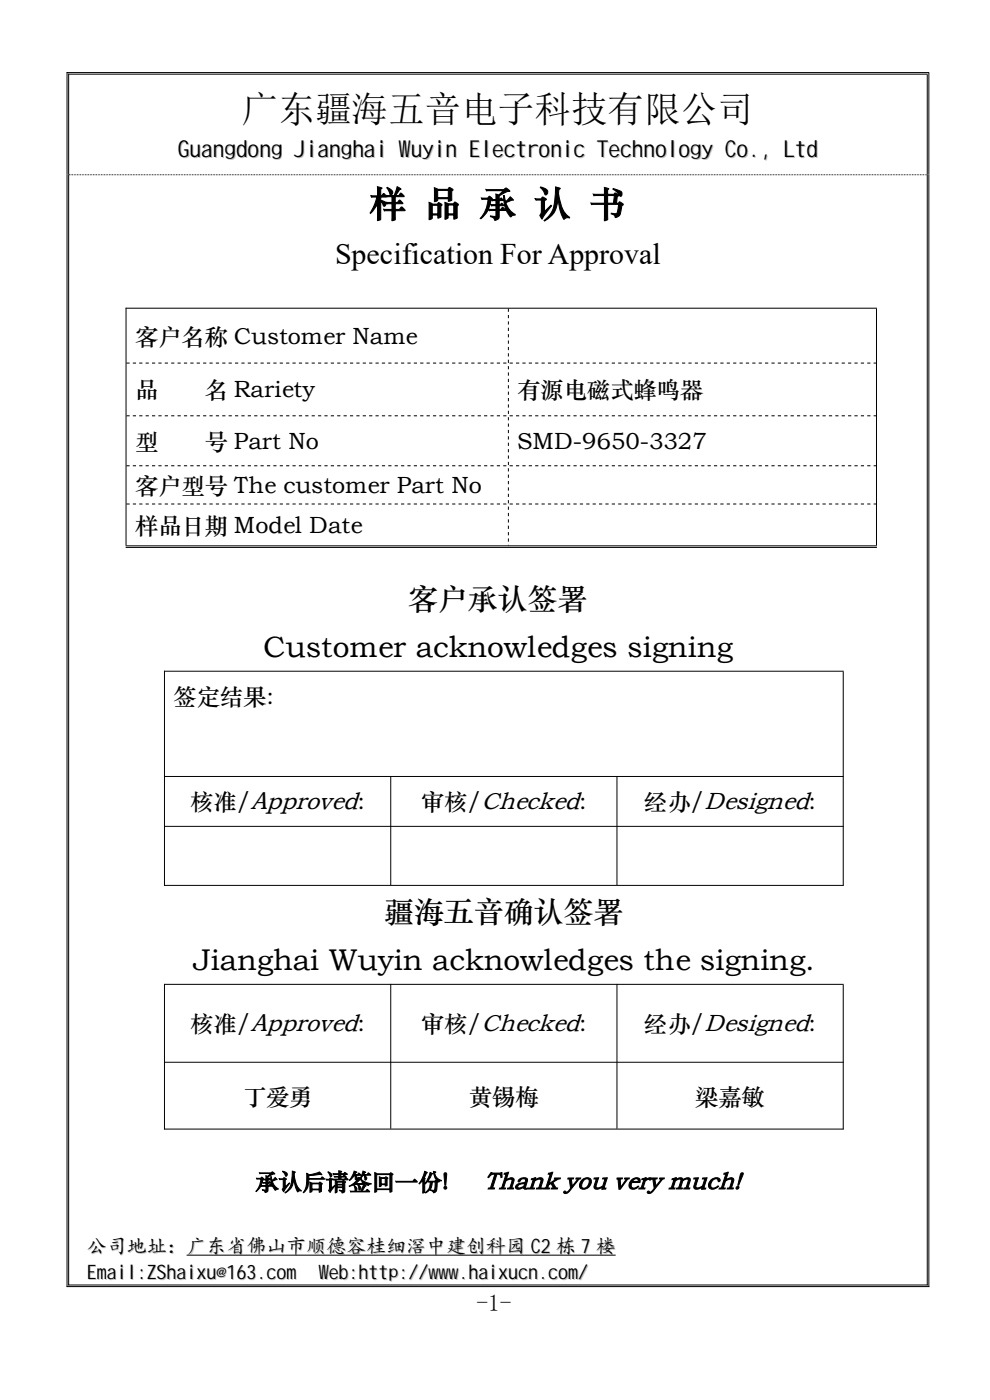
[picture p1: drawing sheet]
<svg xmlns="http://www.w3.org/2000/svg" width="210mm" height="297mm" viewBox="0 0 210 297" stroke-linecap="round" stroke-linejoin="round" font-family="sans-serif">
<defs><g id="words">
<g font-size="7.7">
<text x="51.3" y="26">广东疆海五音电子科技有限公司</text>
<text x="78.4" y="45.6">样 品 承 认 书</text>
</g>
<g font-size="6.4">
<text x="71.1" y="56.1">Specification For Approval</text>
<text x="86.6" y="128.9">客户承认签署</text>
<text x="55.8" y="139.3">Customer acknowledges signing</text>
<text x="81.5" y="195.3">疆海五音确认签署</text>
<text x="40.9" y="205.7">Jianghai Wuyin acknowledges the signing.</text>
</g>
<text font-size="5.2" x="102.7" y="252.2">Thank you very much!</text>
<g font-size="5">
<text x="37.7" y="33.4">Guangdong Jianghai Wuyin Electronic Technology Co., Ltd</text>
<text x="28.7" y="72.9">客户名称 Customer Name</text>
<text x="28.7" y="84.3">品</text>
<text x="43.5" y="84.3">名 Rariety</text>
<text x="109.7" y="84.3">有源电磁式蜂鸣器</text>
<text x="28.7" y="95.2">型</text>
<text x="43.5" y="95.2">号 Part No</text>
<text x="109.7" y="95.2">SMD-9650-3327</text>
<text x="28.7" y="104.5">客户型号 The customer Part No</text>
<text x="28.7" y="113">样品日期 Model Date</text>
<text x="36.8" y="149.4">签定结果:</text>
<text x="40.3" y="171.7">核准/Approved:</text>
<text x="89.3" y="171.7">审核/Checked:</text>
<text x="136.6" y="171.7">经办/Designed:</text>
<text x="40.3" y="218.8">核准/Approved:</text>
<text x="89.3" y="218.8">审核/Checked:</text>
<text x="136.6" y="218.8">经办/Designed:</text>
<text x="51.5" y="234.1">丁爱勇</text>
<text x="99.5" y="234.1">黄锡梅</text>
<text x="147.4" y="234.1">梁嘉敏</text>
<text x="54.2" y="252.2">承认后请签回一份!</text>
<text x="101" y="278.1">-1-</text>
</g>
<text font-size="4.2" fill="#c0c0c0" x="18.6" y="266">公司地址：广东省佛山市顺德容桂细滘中建创科园 C2 栋 7 楼</text>
<g font-size="4.2">
<text x="18.4" y="271.3">Email:ZShaixu@163.com</text>
<text x="67.6" y="271.3">Web:http://www.haixucn.com/</text>
</g>
</g></defs>
<g fill="none" stroke="#000" stroke-width=".21">
<path d="M14.1 15.4h183M14.2 15.3v257.7M14.5 15.7h182.3M14.6 15.6v257.1M196.7 15.8v256.9M197 15.5v257.5M26.7 65.4h159.3M26.7 65.3v50.4M185.9 65.5v50.2M26.7 115.8h159.3M26.7 116.1h159.3M34.8 142.4h144.2"/>
<path d="M34.9 142.3v45.6M178.9 142.5v45.4M34.8 164.7h144.2M34.8 175.3h144.2M82.9 164.6v23.1M130.9 164.6v23.1M34.8 187.8h144.2M34.8 208.8h144.2M34.9 208.7v30.9M82.9 208.7v30.7M130.9 208.7v30.7M178.9 208.9v30.7"/>
<path d="M34.8 225.4h144.2M34.8 239.5h144.2M14.1 272.9h183M14.5 272.6h182.3M39.6 266.3h91"/>
</g>
<path d="M26.8 77h159M107.8 65.5v50.2M26.8 88.2h159M26.8 98.8h159M26.8 106.9h159" fill="none" stroke="#000" stroke-width=".21" stroke-dasharray=".7 .7" stroke-linecap="butt"/>
<path d="M14.6 37.1h182" fill="none" stroke="#000" stroke-width=".21" stroke-dasharray=".2 .2" stroke-linecap="butt"/>
<use href="#words"/>
</svg>
